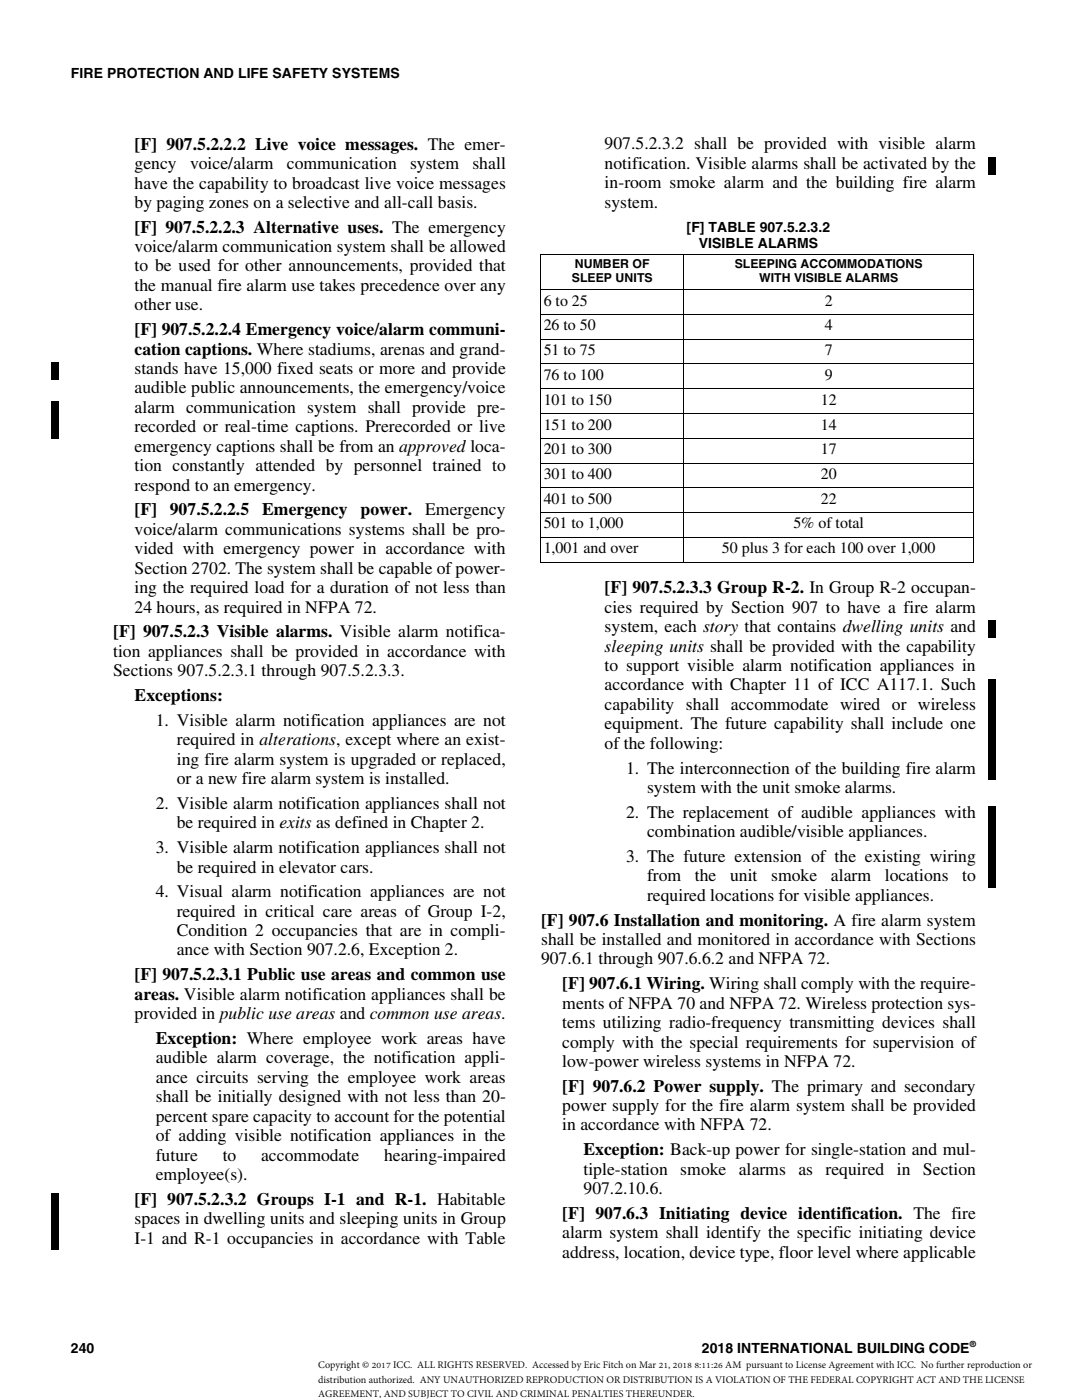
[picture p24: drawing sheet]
<svg xmlns="http://www.w3.org/2000/svg" width="216mm" height="279mm" viewBox="0 0 216 279" stroke-linecap="round" stroke-linejoin="round" font-family="sans-serif">
<defs><g id="words">
<g font-size="3.5">
<text x="26.8" y="29.8">[F] 907.5.2.2.2 Live voice messages. The emer-</text>
<text x="120.6" y="29.8">907.5.2.3.2 shall be provided with visible alarm</text>
<text x="26.8" y="33.7">gency</text>
<text x="37.9" y="33.7">voice/alarm</text>
<text x="57.2" y="33.7">communication</text>
<text x="81.8" y="33.7">system</text>
<text x="94.3" y="33.7">shall</text>
<text x="120.6" y="33.7">notification. Visible alarms shall be activated by the</text>
<text x="26.8" y="37.6">have the capability to broadcast live voice messages</text>
<text x="26.8" y="41.5">by paging zones on a selective and all-call basis.</text>
<text x="120.6" y="37.6">in-room smoke alarm and the building fire alarm</text>
<text x="120.6" y="41.4">system.</text>
<text x="26.8" y="46.4">[F] 907.5.2.2.3 Alternative uses. The emergency</text>
<text x="26.8" y="50.3">voice/alarm communication system shall be allowed</text>
<text x="26.8" y="54.2">to be used for other announcements, provided that</text>
<text x="26.8" y="58.1">the manual fire alarm use takes precedence over any</text>
<text x="26.8" y="62">other use.</text>
<text x="26.8" y="66.9">[F] 907.5.2.2.4 Emergency voice/alarm communi-</text>
<text x="26.8" y="70.8">cation captions. Where stadiums, arenas and grand-</text>
<text x="26.8" y="74.7">stands have 15,000 fixed seats or more and provide</text>
<text x="26.8" y="78.5">audible public announcements, the emergency/voice</text>
<text x="26.8" y="82.4">alarm communication system shall provide pre-</text>
<text x="26.8" y="86.3">recorded or real-time captions. Prerecorded or live</text>
<text x="26.8" y="90.2">emergency captions shall be from an approved loca-</text>
<text x="26.8" y="94">tion constantly attended by personnel trained to</text>
<text x="26.8" y="97.9">respond to an emergency.</text>
<text x="26.8" y="102.9">[F]</text>
<text x="26.8" y="106.7">voice/alarm communications systems shall be pro-</text>
<text x="33.9" y="102.9">907.5.2.2.5</text>
<text x="52.3" y="102.9">Emergency</text>
<text x="71.9" y="102.9">power.</text>
<text x="84.8" y="102.9">Emergency</text>
<text x="26.8" y="110.6">vided with emergency power in accordance with</text>
<text x="26.8" y="114.5">Section 2702. The system shall be capable of power-</text>
<text x="26.8" y="118.4">ing the required load for a duration of not less than</text>
<text x="120.6" y="118.4">[F] 907.5.2.3.3 Group R-2. In Group R-2 occupan-</text>
<text x="26.8" y="122.3">24 hours, as required in NFPA 72.</text>
<text x="120.6" y="122.3">cies required by Section 907 to have a fire alarm</text>
<text x="22.6" y="127.2">[F] 907.5.2.3 Visible alarms. Visible alarm notifica-</text>
<text x="22.6" y="131.1">tion appliances shall be provided in accordance with</text>
<text x="120.6" y="126.2">system, each story that contains dwelling units and</text>
<text x="120.6" y="130">sleeping units shall be provided with the capability</text>
<text x="22.6" y="135">Sections 907.5.2.3.1 through 907.5.2.3.3.</text>
<text x="120.6" y="133.9">to support visible alarm notification appliances in</text>
<text x="120.6" y="137.8">accordance with Chapter 11 of ICC A117.1. Such</text>
<text x="26.8" y="139.9">Exceptions:</text>
<text x="120.6" y="141.7">capability shall accommodate wired or wireless</text>
<text x="31.1" y="144.8">1. Visible alarm notification appliances are not</text>
<text x="35.3" y="148.7">required in alterations, except where an exist-</text>
<text x="120.6" y="145.6">equipment. The future capability shall include one</text>
<text x="120.6" y="149.4">of the following:</text>
<text x="35.3" y="152.6">ing fire alarm system is upgraded or replaced,</text>
<text x="124.9" y="154.4">1. The interconnection of the building fire alarm</text>
<text x="31.1" y="161.4">2. Visible alarm notification appliances shall not</text>
<text x="35.3" y="156.5">or a new fire alarm system is installed.</text>
<text x="129.1" y="158.3">system with the unit smoke alarms.</text>
<text x="35.3" y="165.3">be required in exits as defined in Chapter 2.</text>
<text x="124.9" y="163.2">2. The replacement of audible appliances with</text>
<text x="129.1" y="167.1">combination audible/visible appliances.</text>
<text x="31.1" y="170.2">3. Visible alarm notification appliances shall not</text>
<text x="124.9" y="172">3. The future extension of the existing wiring</text>
<text x="31.1" y="179">4. Visual alarm notification appliances are not</text>
<text x="35.3" y="174.1">be required in elevator cars.</text>
<text x="129.1" y="175.9">from</text>
<text x="129.1" y="179.8">required locations for visible appliances.</text>
<text x="138.7" y="175.9">the</text>
<text x="145.7" y="175.9">unit</text>
<text x="153.9" y="175.9">smoke</text>
<text x="165.8" y="175.9">alarm</text>
<text x="176.6" y="175.9">locations</text>
<text x="192" y="175.9">to</text>
<text x="35.3" y="182.9">required in critical care areas of Group I-2,</text>
<text x="108" y="184.7">[F] 907.6 Installation and monitoring. A fire alarm system</text>
<text x="35.3" y="186.8">Condition 2 occupancies that are in compli-</text>
<text x="35.3" y="190.7">ance with Section 907.2.6, Exception 2.</text>
<text x="108" y="188.6">shall be installed and monitored in accordance with Sections</text>
<text x="26.8" y="195.6">[F] 907.5.2.3.1 Public use areas and common use</text>
<text x="108" y="192.5">907.6.1 through 907.6.6.2 and NFPA 72.</text>
<text x="112.2" y="197.4">[F] 907.6.1 Wiring. Wiring shall comply with the require-</text>
<text x="26.8" y="199.5">areas. Visible alarm notification appliances shall be</text>
<text x="26.8" y="203.4">provided in public use areas and common use areas.</text>
<text x="112.2" y="201.3">ments of NFPA 70 and NFPA 72. Wireless protection sys-</text>
<text x="31.1" y="208.3">Exception: Where employee work areas have</text>
<text x="112.2" y="205.2">tems utilizing radio-frequency transmitting devices shall</text>
<text x="112.2" y="209.1">comply with the special requirements for supervision of</text>
<text x="31.1" y="212.2">audible alarm coverage, the notification appli-</text>
<text x="112.2" y="212.9">low-power wireless systems in NFPA 72.</text>
<text x="31.1" y="216.1">ance circuits serving the employee work areas</text>
<text x="31.1" y="220">shall be initially designed with not less than 20-</text>
<text x="112.2" y="217.9">[F] 907.6.2 Power supply. The primary and secondary</text>
<text x="112.2" y="221.8">power supply for the fire alarm system shall be provided</text>
<text x="31.1" y="223.9">percent spare capacity to account for the potential</text>
<text x="31.1" y="227.7">of adding visible notification appliances in the</text>
<text x="112.2" y="225.6">in accordance with NFPA 72.</text>
<text x="31.1" y="231.6">future</text>
<text x="44.4" y="231.6">to</text>
<text x="52.1" y="231.6">accommodate</text>
<text x="76.7" y="231.6">hearing-impaired</text>
<text x="116.4" y="230.6">Exception: Back-up power for single-station and mul-</text>
<text x="31.1" y="235.5">employee(s).</text>
<text x="116.4" y="234.5">tiple-station</text>
<text x="116.4" y="238.3">907.2.10.6.</text>
<text x="135.7" y="234.5">smoke alarms</text>
<text x="159.3" y="234.5">as</text>
<text x="164.7" y="234.5">required</text>
<text x="178.9" y="234.5">in</text>
<text x="184.2" y="234.5">Section</text>
<text x="26.8" y="240.4">[F] 907.5.2.3.2 Groups I-1 and R-1. Habitable</text>
<text x="26.8" y="244.3">spaces in dwelling units and sleeping units in Group</text>
<text x="112.2" y="243.3">[F] 907.6.3 Initiating device identification. The fire</text>
<text x="26.8" y="248.2">I-1 and R-1 occupancies in accordance with Table</text>
<text x="112.2" y="247.2">alarm system shall identify the specific initiating device</text>
<text x="112.2" y="251">address, location, device type, floor level where applicable</text>
</g>
<g font-size="3.2">
<text x="108.5" y="61">6 to 25</text>
<text x="108.5" y="66">26 to 50</text>
<text x="164.6" y="66">4</text>
<text x="164.6" y="61">2</text>
<text x="108.5" y="70.9">51 to 75</text>
<text x="164.6" y="70.9">7</text>
<text x="108.5" y="75.8">76 to 100</text>
<text x="164.6" y="75.8">9</text>
<text x="108.5" y="80.8">101 to 150</text>
<text x="163.8" y="80.8">12</text>
<text x="108.5" y="85.7">151 to 200</text>
<text x="163.8" y="85.7">14</text>
<text x="108.5" y="90.6">201 to 300</text>
<text x="108.5" y="95.6">301 to 400</text>
<text x="163.8" y="90.6">17</text>
<text x="163.8" y="95.6">20</text>
<text x="108.5" y="100.5">401 to 500</text>
<text x="163.8" y="100.5">22</text>
<text x="108.5" y="105.5">501 to 1,000</text>
<text x="158.3" y="105.5">5% of total</text>
<text x="108.5" y="110.4">1,001 and over</text>
<text x="144.1" y="110.4">50 plus 3 for each 100 over 1,000</text>
</g>
<g font-size="2.8">
<text x="14.1" y="15.6">FIRE PROTECTION AND LIFE SAFETY SYSTEMS</text>
<text x="137" y="46.3">[F] TABLE 907.5.2.3.2</text>
<text x="139.4" y="49.5">VISIBLE ALARMS</text>
<text x="14.1" y="270">240</text>
<text x="140" y="270">2018 INTERNATIONAL BUILDING CODE</text>
</g>
<g font-size="2.5">
<text x="114.7" y="53.5">NUMBER OF</text>
<text x="146.6" y="53.5">SLEEPING ACCOMMODATIONS</text>
<text x="114.1" y="56.3">SLEEP UNITS</text>
<text x="151.5" y="56.3">WITH VISIBLE ALARMS</text>
<text x="63.5" y="273">Copyright © 2017 ICC. ALL RIGHTS RESERVED. Accessed by Eric Fitch on Mar 21, 2018 8:11:26 AM pursuant to License Agreement with ICC. No further reproduction or</text>
<text x="63.5" y="275.9">distribution authorized. ANY UNAUTHORIZED REPRODUCTION OR DISTRIBUTION IS A VIOLATION OF THE FEDERAL COPYRIGHT ACT AND THE LICENSE</text>
<text x="63.5" y="278.9">AGREEMENT, AND SUBJECT TO CIVIL AND CRIMINAL PENALTIES THEREUNDER.</text>
</g>
<text font-size="1.7" x="193.5" y="268.9">®</text>
</g></defs>
<g fill="none" stroke="#000" stroke-width=".2">
<path d="M107.9 50.8h86.5M107.9 57.8h86.5M107.9 50.9v61.2M136.4 50.7v61.6M194.3 50.9v61.2M107.9 62.8h86.5M107.9 67.7h86.5M107.9 72.6h86.5M107.9 77.6h86.5M107.9 82.5h86.5M107.9 87.5h86.5M107.9 92.4h86.5"/>
<path d="M107.9 97.4h86.5M107.9 102.3h86.5M107.9 107.2h86.5M107.9 112.2h86.5"/>
</g>
<path d="M197.3 31.4h1.4v3.5h-1.4zM10.2 72.3h1.4v3.5h-1.4zM10.2 80.1h1.4v7.4h-1.4zM197.3 123.8h1.4v3.5h-1.4zM197.3 135.5h1.4v20.1h-1.4zM197.3 160.9h1.4v16.2h-1.4zM10.2 238.1h1.4v11.3h-1.4z" fill="#000"/>
<use href="#words"/>
</svg>
